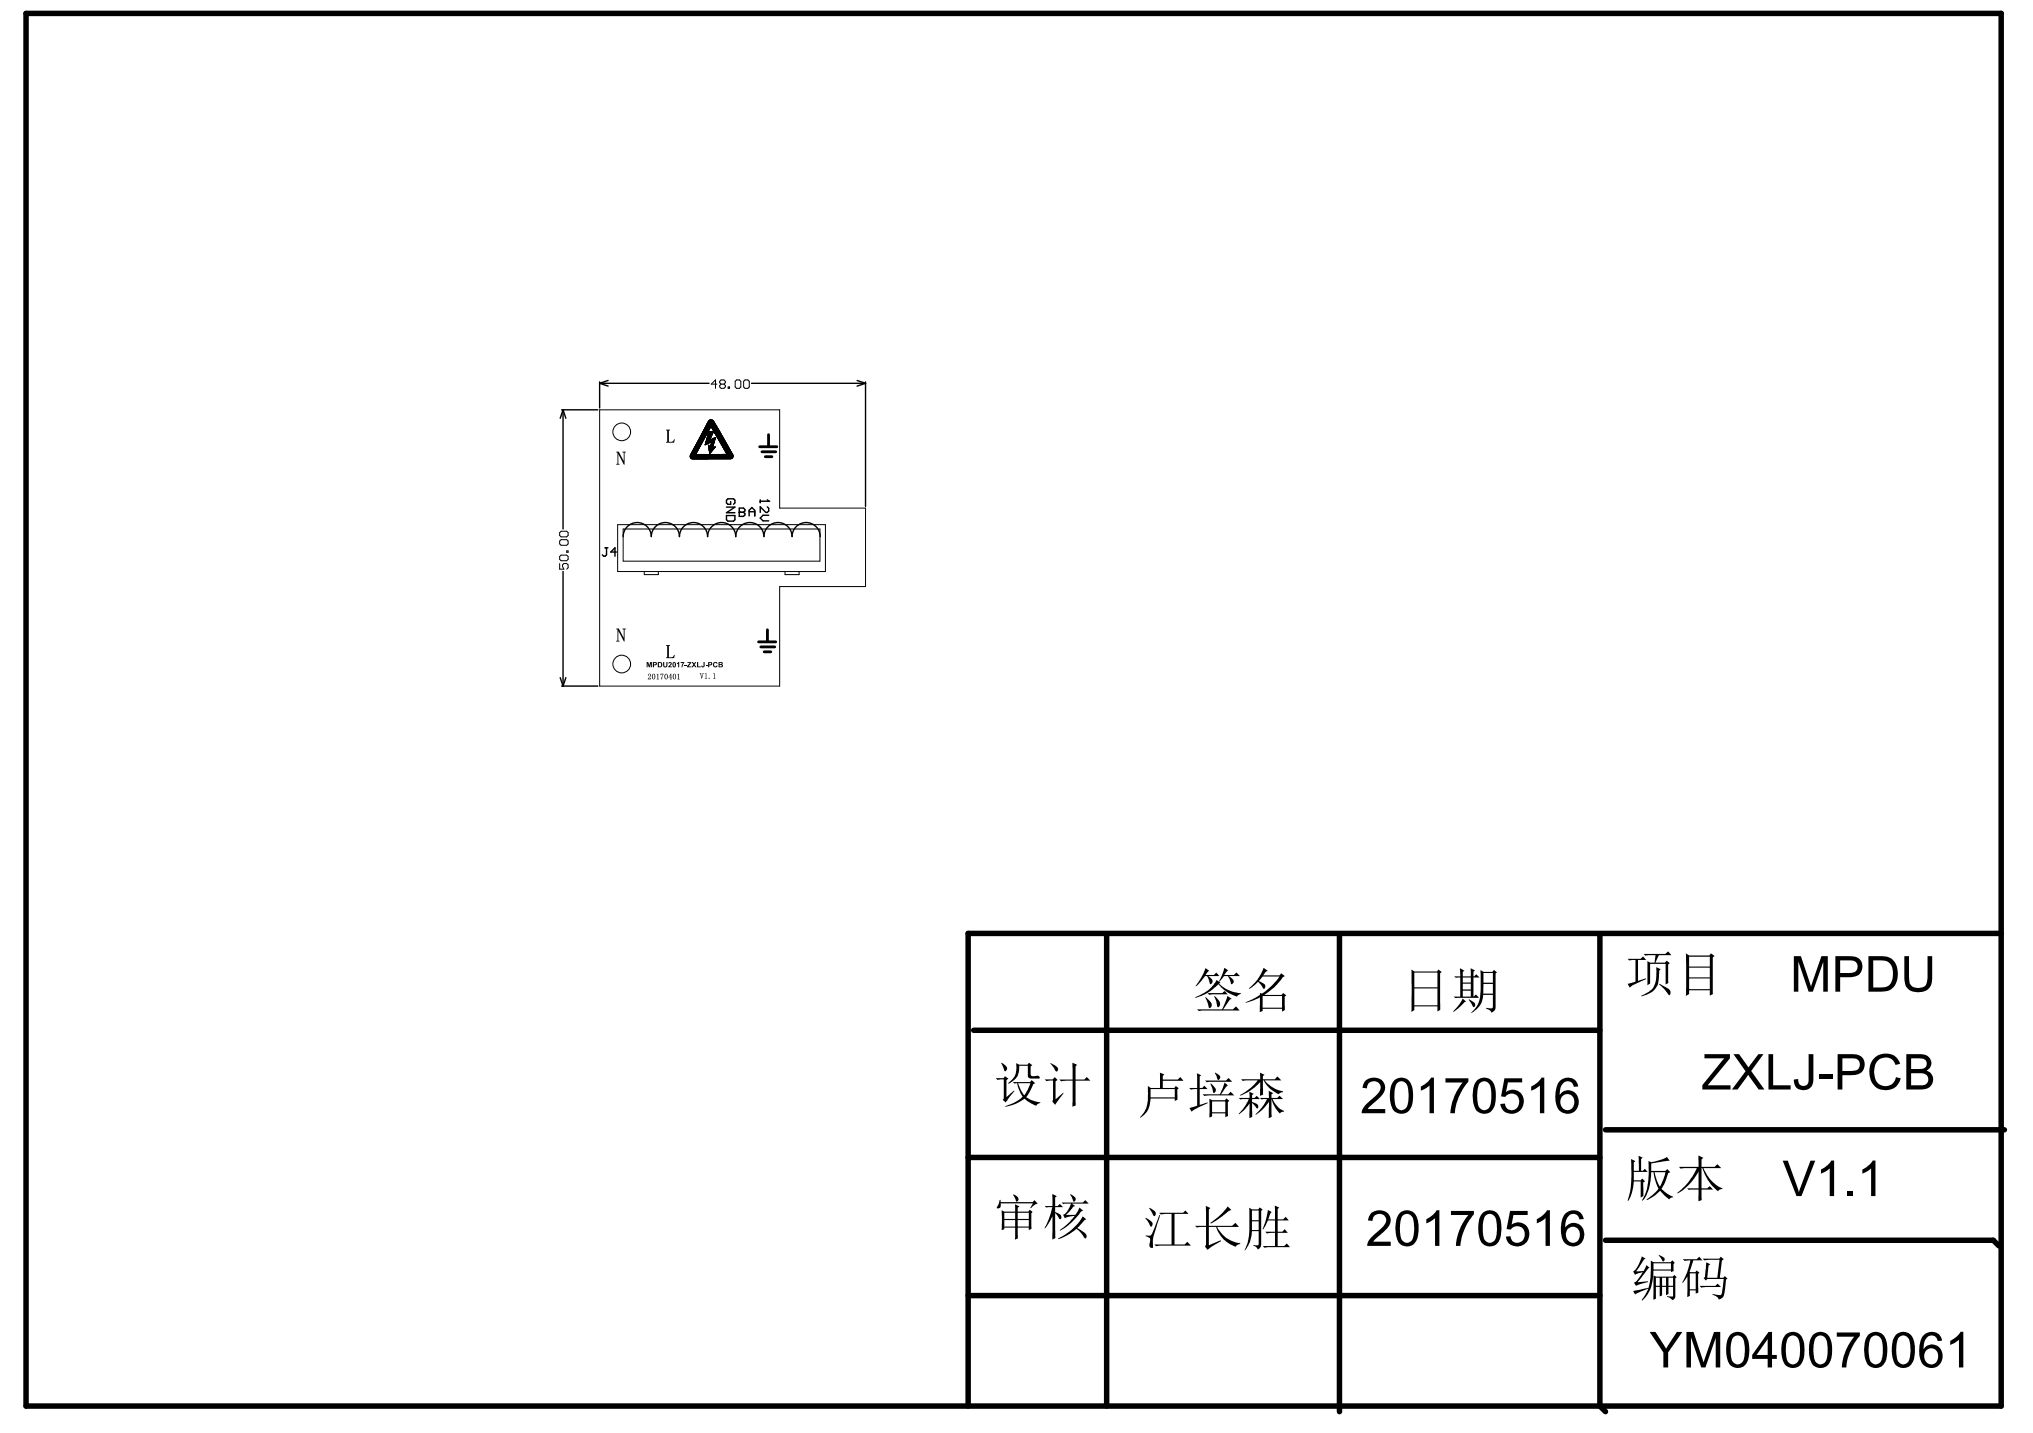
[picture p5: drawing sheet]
<svg xmlns="http://www.w3.org/2000/svg" width="287mm" height="202mm" viewBox="0 0 287 202" stroke-linecap="round" stroke-linejoin="round" font-family="sans-serif">
<g fill="none" stroke="#000" stroke-width=".14">
<path d="M84.6 57.8h25.4v13.9h12.1v11h-12.1v14.1h-25.4zM99.6 60h1.4M99.7 59.9h1.3M99.7 59.9h1.2M99.7 59.8h1.2M99.8 59.7l1.1 .1M99.8 59.7h1M99.8 59.6l1 .1M99.8 59.6h1M99.9 59.6h.9M99.9 59.5h.8M99.9 59.4h.8"/>
<path d="M100 59.4h.6M100 59.3h.6M100.1 59.3h.4M100.2 59.2h.2M101.1 54.2h-.8l.6-.6v1.2M101.7 54.2h.4M101.7 54.2l-.2-.2v-.2l.2-.2h.4l.2 .2v.2l-.2 .2M101.7 54.2l-.2 .2v.2l.2 .2h.4l.2-.2v-.2l-.2-.2M102.7 54.6h.2v.2h-.2zM103.7 53.8l.2-.2h.4l.2 .2v.8l-.2 .2h-.4l-.2-.2zM104.9 53.8l.2-.2h.4l.2 .2v.8l-.2 .2h-.4l-.2-.2zM79 75.1l.2-.2h.7l.2 .2v.4l-.2 .2h-.7l-.2-.2z"/>
<path d="M79 76.3l.2-.2h.7l.2 .2v.4l-.2 .2h-.7l-.2-.2zM79 78.5l.2-.2h.7l.2 .2v.4l-.2 .2h-.7l-.2-.2zM79 79.5v.8h.6l-.2-.4v-.2l.2-.2h.3l.2 .2v.4l-.2 .2M79.9 77.7h.2v.2h-.2zM87.1 74h29.3v6.6h-29.3zM87.9 74.6h27.8v4.6h-27.8zM97.4 64.4h6M97.4 64.3h6M97.4 64.5h6M97.4 64.2h6M97.4 64.6h6M97.4 64.6h5.9"/>
<path d="M97.4 64.1h6M97.4 64.1h.8M97.5 64.6h5.8M97.5 64h.7M97.5 64.7h5.7M97.5 63.9h.7M97.5 63.9h.8M97.6 63.9h.7M97.6 63.8h.7M97.6 64.7h5.5M97.6 63.7h.8M97.7 63.6h.7"/>
<path d="M97.8 63.4h.7M97.8 63.4h.8M97.9 63.3h.7M97.9 63.2h.7M97.9 63.2h.8M98 63.1h.7M98 63h.7M98 63h.8M98.1 63h.7M98.1 62.9h.7M98.2 62.8h.7M98.2 62.7h.7"/>
<path d="M98.2 64h-.7M98.3 62.6h.7M98.3 63.8l-.7 .1M98.3 63.8h-.7M98.4 62.4h.7M98.4 63.7h-.7M98.4 62.3h.7M98.4 63.6h-.7M98.4 62.3h.8M98.5 62.2h.7M98.5 63.5h-.7M98.5 62.1h.7"/>
<path d="M98.5 63.4l-.7 .1M98.6 62h.7M98.6 63.3h-.7M98.7 61.8h.7M98.7 63.1h-.7M98.8 61.6h.7M98.8 62.9h-.7M98.8 62.8l-.7 .1M98.9 62.8h-.8M98.9 61.5h.7M98.9 62.7h-.7M99 62.6h-.8"/>
<path d="M99 61.3h.7M99 62.6h-.7M99 61.2h.7M99 62.5h-.7M99 61.1h.8M99.1 62.4l-.8 .1M99.1 61.1h.7M99.1 61h.7M99.1 62.3h-.7M99.2 60.9h.7M99.2 60.8h.7M99.3 60.7h.7"/>
<path d="M99.3 61.9h-.7M99.4 61.9h-.7M99.4 60.5h.7M99.4 61.8h-.7M99.4 61.7h-.7M99.4 60.3h.8M99.5 62.8h.1M99.5 62.7h.1M99.5 61.7h-.7M99.5 60.3h.7M99.5 61.6l-.7 .1M99.5 62.6h.3"/>
<path d="M99.5 61.6h-.7M99.5 62.4h.7M99.5 61.5l-.7 .1M99.5 60.2h.8M99.5 60.1h1.6M99.6 61.5h-.7M99.6 60.1h1.5M99.6 62.3h1.2M99.6 62.2h1.2M99.6 60l1.5 .1M99.6 62.7h-.1M99.6 61.4h-.7"/>
<path d="M99.6 62.1h1.2M99.7 62.1h1.1M99.7 61.3h-.8M99.7 62h.5M99.7 61.9h.5M99.7 62.7h-.2M99.7 61.8h.5M99.7 61.8h.6M99.8 61.7h.5M99.8 62.6h-.3M99.8 61.6h.5M99.8 61.6h.6"/>
<path d="M99.8 61.5h.6M99.8 61.4h.6M99.9 61.4h.5M99.9 61.3h.6M99.9 60.9l-.8 .1M99.9 62.6h-.4M99.9 61.2h.6M99.9 62.8h.1M99.9 62.9l.2 .1M99.9 62.9h.2M99.9 62.8l.1 .1M99.9 60.8h-.7"/>
<path d="M100 63.1h.5M100 63h.6M100 63h.2M100 60.8h-.8M100 63.1h.9M100 62.5h-.5M100 61h.6M100 60.7h-.8M100 63.3h.7M100 63.2h.8M100 60.9h.7M100 63.4h.6"/>
<path d="M100 63.6h.5M100 60.6h-.7M100.1 62.5h-.6M100.1 60.6h-.8M100.1 63.8h.2M100.1 63.7h.2M100.1 60.5l-.8 .1M100.1 63.9h.1M100.1 60.5h-.7M100.1 64h.1M100.1 62.4l-.6 .1M100.1 62h-.4"/>
<path d="M100.1 60.4l-.7 .1M100.2 62h-.5M100.2 60.4h-.8M100.2 62h.7M100.2 63.9h-.1M100.2 61.9h-.5M100.2 62.9h.4M100.2 61.8h-.5M100.3 62.8h.3M100.3 62.4h-.7M100.3 63.8l-.2 .1M100.3 60.2h-.8"/>
<path d="M100.3 62.7h.3M100.3 62.7h.4M100.3 62.6h.4M100.3 61.6l-.5 .1M100.3 60.2h.8M100.3 62.3l-.7 .1M100.3 62h.6M100.3 63.8h-.2M100.3 60.2h.9M100.4 62.5h.3M100.4 60.3h.8M100.4 62.4h.3"/>
<path d="M100.4 61.9h.5M100.4 63.7h-.3M100.4 62.3h.4M100.4 60.4h.8M100.4 60.4h.9M100.5 63.6h-.4M100.5 61.9h.4M100.5 60.4l.8 .1M100.5 61.3h-.6M100.5 60.5h.8M100.5 60.5l.9 .1M100.5 63.5h-.5"/>
<path d="M100.6 63.5h-.6M100.6 61.1h-.7M100.6 60.6h.8M100.6 63h-.4M100.6 61l-.6 .1M100.6 60.7h.8M100.6 61h-.6M100.6 63.1h.3M100.6 61.8h.3M100.6 60.9l-.6 .1M100.6 60.7h.9M100.7 62.7h-.4"/>
<path d="M100.7 60.9h-.7M100.7 60.8h.8M100.7 63.3l-.7 .1M100.7 62.5h-.4M100.7 61.8h.2M100.7 60.9h.8M100.7 62.4l-.3 .1M100.7 60.9h.9M100.8 62.4h-.4M100.8 61.8h.1M100.8 60.9h.8M100.8 62.3h-1.2"/>
<path d="M100.8 61h.8M100.8 63.2h-.8M100.8 62.2l-1.2 .1M100.8 62.2h-1.2M100.8 63h.1M100.8 61.1h.9M100.9 61.1h.8M100.9 62h-.6M100.9 61.2h.8M100.9 63.1h-.2M100.9 61.9h-.3M100.9 61.3h.9"/>
<path d="M101 61.7h-.1M101 61.3h.8M101 61.4h.8M101 61.4h.9M101.1 61.5h.8M101.1 61.6h.8M101.1 61.6h.9M101.2 61.6h.8M101.2 61.7h.8M101.2 61.8h.8M101.3 61.8h.8M101.3 61.8h.7"/>
<path d="M101.3 61.9h.8M101.4 62h.8M101.4 62h.7M101.4 62.1h.8M101.5 62.2h.8M101.5 62.2l.8 .1M101.5 62.3h.8M101.6 62.3h.8M101.6 62.4h.8M101.7 62.5h.7M101.7 62.5h.8M101.7 62.6h.8"/>
<path d="M101.8 62.7h.7M101.8 62.7h.8M101.8 62.8h.8M101.9 62.8l.8 .1M101.9 62.9h.8M101.9 63h.8M101.9 64.1h1.4M102 63h.8M102 63.1h.8M102 63.2h.8M102 63.2h.9M102.1 63.2h.8"/>
<path d="M102.1 63.3h.8M102.1 63.4h.9M102.2 63.4h.8M102.2 63.5h.8M102.2 63.6h.8M102.3 63.6h.8M102.3 63.7h.8M102.4 63.8h.8M102.4 63.7h.7M102.4 63.8l.8 .1M102.4 63.9h.8M102.5 63.9h.8"/>
<path d="M102.5 64h.8M103.4 64.5h-6M90.9 80.6v.5h2v-.5M110.7 80.6v.5h2v-.5"/>
<circle cx="87.7" cy="60.9" r="1.25"/>
<circle cx="87.7" cy="93.7" r="1.25"/>
</g>
<g fill="none" stroke="#000" stroke-width=".2">
<path d="M79.2 57.8h5.1M79.4 57.8l.4 1.2M79.4 57.8l-.4 1.2M79.4 57.8v16.8M84.6 53.9v3.7M84.6 54.1l1.2 .4M84.6 54.1h15.4M85.8 53.7l-1.2 .4M106 54.1h16.1M120.9 53.7l1.2 .4M122.1 53.9v17.5M122.1 54.1l-1.2 .4"/>
<path d="M85.4 77.3h.4M85.6 77.3v1l-.2 .2h-.2l-.2-.2M87 77.9h-.8l.6-.6v1.2M87.9 75.7a1.99 1.99 0 0 1 2-2 1.99 1.99 0 0 1 2 2 1.99 1.99 0 0 1 2-2 1.99 1.99 0 0 1 2 2 1.99 1.99 0 0 1 1.9-2 1.99 1.99 0 0 1 2 2 1.99 1.99 0 0 1 2-2 1.99 1.99 0 0 1 2 2 1.99 1.99 0 0 1 2-2 1.99 1.99 0 0 1 2 2 1.99 1.99 0 0 1 2-2 1.99 1.99 0 0 1 1.9 2 1.99 1.99 0 0 1 2-2 1.99 1.99 0 0 1 2 2M102.5 72.7h1.2v.6l-.2 .2h-.8l-.2-.2zM102.5 71.5h1.2l-1.2 .8h1.2M103.1 70.8v.3h-.4l-.2-.2v-.3l.2-.2h.8l.2 .2v.3l-.2 .2M104.3 72.3h.1M104.3 71.7h.6l.2 .2v.2l-.2 .2 .2 .1v.2l-.2 .2h-.6zM104.3 72.3h.6M105.7 72.8v-.8l.4-.4 .4 .4v.8M105.7 72.2h.8"/>
<path d="M107.3 70.5v.4M107.3 70.7h1.1M108.2 71.5l.2 .2v.4l-.2 .2h-.2l-.7-.8v.8M108.2 70.5l.2 .2M108.4 70.7h.1M108.4 72.7h-.8l-.3 .4 .3 .4h.8M79 95.6l.4 1.2M79.2 96.8h5.1M79.4 80.6v16.2M79.8 95.6l-.4 1.2"/>
</g>
<path d="M107.2 63h2.4M107.5 63.7h1.9M108 64.4h.9M108.4 61.3v1.6M107 90.5h2.4M107.3 91.3h2M107.8 91.9h.9M108.3 88.8v1.6" fill="none" stroke="#000" stroke-width=".4"/>
<g fill="#000">
<path d="M86.9 63.7h.4l.7 1.3v-1.1l-.2-.1v-.1h.5v.1l-.2 .1v1.7l-.1-.1-.8-1.5v1.4h.2v.2h-.5v-.2h.2v-1.5l-.2-.1zM94 60.6h.5v.1h-.1v1.6h.4l.3-.4 .1 .1-.1 .4h-1.1v-.1h.1v-1.6h-.1zM86.9 88.7h.4l.7 1.3v-1.2h-.2v-.1h.5v.1h-.2v1.7h-.1l-.8-1.5v1.4h.2v.1h-.5v-.1l.2-.1v-1.5h-.2zM91.2 93.4h.3l.1 .5 .1-.5h.3v.7h-.2v-.5l-.1 .5h-.2l-.1-.5v.5h-.2zM91.5 95.1h.3v.1v.2l-.3 .3h.3l.1-.1-.1 .2h-.4l.3-.6a.12 .12 0 0 0-.1-.1 .12 .12 0 0 0-.1 .2h-.1zM92.6 95.1l.3-.1v.8h.1h-.4h.2v-.6zM93.6 93.4h.1v.5l.2 .1 .1-.1v-.5h.2l-.1 .7h-.4h-.1zM93.2 95h.4l-.2 .8h-.1v-.1l.2-.6h-.2l-.1 .2zM94 91h.5v.1h-.1v1.6h.5l.2-.3h.1l-.1 .4h-1.1v-.1h.1v-1.6h-.1zM94.3 93.4h.3l.1 .1 .1 .2-.3 .3h.3v.1h-.5l.3-.4a.11 .11 0 0 0 0-.2 .11 .11 0 0 0-.2 .1h-.1zM95.6 95.1l.2-.1v.8h.1h-.3l.1-.1v-.5zM95.5 93.6l.3-.2v.7h-.1v-.5l-.2 .1z"/>
<path d="M96 93.4h.5l-.2 .7h-.2l.3-.6h-.4zM96.6 93.8h.3v.1h-.3zM97 93.4h.5l-.4 .6h.4v.1h-.6v-.1l.4-.5h-.3zM97.6 93.4h.2l.1 .2 .2-.2h.1l-.2 .4 .3 .3h-.2l-.2-.2-.2 .2h-.1l.2-.3zM98.3 93.4h.2v.6h.4v.1h-.6zM98.7 95h.3v.5l.2-.4-.1-.1h.2l-.3 .8zM99.2 93.4h.2v.5l-.1 .2h-.2l-.2-.2 .3 .1zM99.5 93.8h.3v.1h-.3zM99.4 95h.2v.7l.2 .1h-.4l.2-.1v-.6zM100.6 95h.2v.7l.2 .1h-.4l.1-.1v-.6zM100.7 93.5l.2-.1 .3 .1v.1h-.1l-.2-.1-.2 .2 .2 .3h.1l.1-.2 .1 .1-.1 .2h-.2l-.2-.1-.1-.2zM253.1 134.9h1l1.4 4.3 1.5-4.3h.9v5h-.7v-4.2l-1.4 4.2h-.6l-1.5-4.3v4.3h-.6z"/>
<path d="M268.7 134.9h.6v2.9a1.29 1.29 0 0 0 .8 1.5 1.34 1.34 0 0 0 1.7-.5l.1-.9v-3h.7v2.9a1.78 1.78 0 0 1-1.7 2.1l-.3 .1a1.76 1.76 0 0 1-1.9-2.1zM192.6 152.5a1.81 1.81 0 0 1 2.4 0 1.64 1.64 0 0 1-.4 2.4l-1.6 1.5h2.4v.6h-3.3a2.14 2.14 0 0 1 1.1-1.7l.4-.3a2.16 2.16 0 0 0 1.1-1.8 .98 .98 0 0 0-1.1-.7 .98 .98 0 0 0-.8 1h-.6l.2-.6zM200.4 153.3h.1a3.3 3.3 0 0 0 1.4-1.3h.4v5h-.6v-3.9l-1.3 .8zM203.9 152.1h3.3v.5l-.8 1-.7 1.3-.3 1.1-.1 1h-.7l.1-.7a6.4 6.4 0 0 1 .8-2.3l.9-1.3h-2.5zM212.2 152.1h2.5v.6h-2l-.2 1.3a1.61 1.61 0 0 1 2 .1 1.61 1.61 0 0 1 .3 2 1.65 1.65 0 0 1-1.7 1 1.65 1.65 0 0 1-1.4-1.4h.6a1.03 1.03 0 0 0 1.2 .9 1.03 1.03 0 0 0 .8-1.2 1.09 1.09 0 0 0-.7-1.1 1.09 1.09 0 0 0-1.3 .4h-.5zM216 153.3a3.3 3.3 0 0 0 1.5-1.3h.4v5h-.7v-3.9l-.6 .5-.6 .3zM240.5 148.7h3.6v.6l-3.2 3.8h3.2v.6h-3.9v-.6l3.1-3.8h-2.8zM244.6 148.7h.7l1.4 1.9 1.4-1.9h.7l-1.7 2.4 1.8 2.6h-.8l-1.5-2.1-1.5 2.1h-.8l2-2.6zM249.5 148.7h.7v4.4h2.4v.6h-3.1zM255.2 148.7h.6v3.4a1.4 1.4 0 0 1-1.1 1.7 1.4 1.4 0 0 1-1.6-1.3v-.2l.6-.1a.78 .78 0 0 0 .7 1 .78 .78 0 0 0 .8-1.1zM256.6 151.6h1.9v.6h-1.9zM264.3 149.3a2.19 2.19 0 0 1 3.8 .8l-.7 .1a1.53 1.53 0 0 0-1.7-1 1.53 1.53 0 0 0-1.3 1.6v.4a1.72 1.72 0 0 0 1.6 2h.2a1.46 1.46 0 0 0 1.3-1.3l.6 .2a2.22 2.22 0 0 1-1.9 1.7 2.22 2.22 0 0 1-2.2-1.3l-.1-.2a3.2 3.2 0 0 1 .4-3z"/>
<path d="M193.5 171.1l.1-.1a1.83 1.83 0 0 1 2.2 .2 1.67 1.67 0 0 1-.5 2.5l-1.6 1.5h2.5v.5h-3.3a1.97 1.97 0 0 1 .9-1.5l.5-.4a2.46 2.46 0 0 0 1.3-1.8 .98 .98 0 0 0-1.1-.8 .98 .98 0 0 0-.9 1h-.6l.1-.6zM201.2 172l.1-.1a2.9 2.9 0 0 0 1.4-1.2h.4v5h-.6v-3.9l-.7 .5-.6 .3zM204.7 170.8h3.2v.5l-.7 .9-.7 1.4-.3 .9-.2 1.2h-.6l.1-.9 .3-1.1a7.4 7.4 0 0 1 1.3-2.3h-2.4zM213 170.8h2.5v.6h-2l-.2 1.3a1.61 1.61 0 0 1 2.1 .2 1.61 1.61 0 0 1 .1 2.1 1.65 1.65 0 0 1-1.7 .8 1.65 1.65 0 0 1-1.4-1.4h.7a1.03 1.03 0 0 0 1.2 .9 1.03 1.03 0 0 0 .8-1.3 1.07 1.07 0 0 0-.8-1 1.07 1.07 0 0 0-1.2 .5l-.6-.1zM216.8 172a3.3 3.3 0 0 0 1.5-1.3h.4v5h-.7v-3.9l-1.2 .8zM236.9 164.6h2.7v-1.6l.7 .3-.3 .3v1h1.9l.4-.4 .5 .6h-2.5a5.4 5.4 0 0 0 2.7 2.8v.1l-.4 .1-.2 .2a6.6 6.6 0 0 1-2.2-3.2h-.2v2.8h.9l.3-.3 .5 .5h-1.7l.1 1.5-.5 .2v-1.7h-1.4l-.2-.2h1.6v-2.3a8.2 8.2 0 0 1-3 3.1v-.1a9 9 0 0 0 2.8-3.5l-2.3 .1zM251.5 163.7h.7l1.6 4.5 1.6-4.5h.7l-2 5h-.7zM256.9 165l.1-.1a2.93 2.93 0 0 0 1.4-1.2h.3v5h-.6v-3.9l-.5 .5-.7 .3zM260.7 168h.7v.7h-.7zM262.7 165l.1-.1a2.93 2.93 0 0 0 1.4-1.2h.4v5h-.6v-3.9l-.6 .5-.7 .3zM232.7 187.9h.8l1.5 2.4 1.6-2.4h.7l-2 2.9v2.1h-.6v-2.1zM237.9 187.9h1l1.4 4.3 1.5-4.3h.9v5h-.7v-4.2l-1.4 4.2h-.6l-1.4-4.3v4.3h-.7z"/>
<path d="M259.1 188h3.3v.4l-.8 1.1-.6 1.2-.4 1.1-.1 1.1h-.7l.1-.7a6.4 6.4 0 0 1 .8-2.3l.9-1.3h-2.5zM275.1 189.1h.1a3.3 3.3 0 0 0 1.4-1.2h.4v5h-.6v-3.9l-1.3 .7z"/>
<path d="M92.1 93.4h.4l.2 .2-.1 .2h-.3v.3h-.2zM92.3 93.5v.2h.2v-.2z"/>
<path d="M92.1 95.1v.5l.1 .2 .1-.1v-.4a.13 .13 0 0 0 0-.2 .13 .13 0 0 0-.2 0zM92 95.1l.2-.1 .2 .1 .1 .4-.2 .3h-.2l-.1-.1z"/>
<path d="M92.8 93.4h.4l.2 .1v.4l-.1 .2h-.5zM93 93.5v.5h.2l.1-.1v-.3z"/>
<path d="M93.9 95.2v.6l.2-.1v-.3a.15 .15 0 0 0 0-.3 .15 .15 0 0 0-.2 .1zM93.8 95.1l.2-.1 .2 .2v.4l-.2 .2-.2-.1z"/>
<path d="M94.6 95h.1v.6h.1h-.1v.2h.1h-.3h.1v-.2h-.3zM94.6 95.2l-.2 .4h.2z"/>
<path d="M94.9 93.5l.2-.1 .2 .1 .1 .4-.2 .2-.3-.1zM95.1 93.5l-.1 .4 .1 .1 .1-.4z"/>
<path d="M95.1 95.2l-.1 .4a.15 .15 0 0 0 .2 .1 .15 .15 0 0 0 .1-.2v-.1a.16 .16 0 0 0 0-.2 .16 .16 0 0 0-.2 0zM95 95.1l.2-.1 .1 .2 .1 .4-.2 .2-.3-.1z"/>
<path d="M99.9 93.4h.4l.2 .1-.1 .3h-.3v.3h-.2zM100.1 93.5v.2h.2v-.2z"/>
<path d="M101.4 93.4h.5v.7h-.5zM101.5 93.5v.2l.3-.1v-.1zM101.5 93.8v.2l.4-.1-.1-.1z"/>
<path d="M170.1 136.6l.5 .3-.5 .6h1.2l.3-.3 .4 .5h-1.6a.74 .74 0 0 1 .6 1l-.2 .1a.6 .6 0 0 1-.3-.6l-.2-.5a.67 .67 0 0 0-.7 .5l-.6 .7-.3 .2 .8-1.2zM172.7 136.5l.6 .4-.6 .6h1.4l.3-.3 .5 .5h-1.5a.83 .83 0 0 1 .6 1l-.2 .1h-.1l-.5-1.1h-.5l-.7 .8v-.1l.4-.8zM168.6 140.7l1.3-.6 .6-.5 .7-.6 .4-.8 .6 .4-.2 .1 .2 .3a4.8 4.8 0 0 0 2.8 1.1v.1l-.5 .4-1.1-.5a4.7 4.7 0 0 1-1.5-1.3l-.3 .3a6.8 6.8 0 0 1-3 1.7zM170 140.7h.1a1.52 1.52 0 0 1 .8 1.1 .24 .24 0 0 1-.2 .4 .24 .24 0 0 1-.2-.3zM171.3 140.6l.1-.1a1.35 1.35 0 0 1 .7 1.3l-.2 .3-.1-.1-.2-.7zM168.9 142.4h3.5l.8-1.9 .6 .4-.3 .1-.9 1.4h1.3l.5-.4 .5 .5h-5.3l-.5 .1zM170.4 140.1h2l.4-.3 .4 .5h-2.6z"/>
<path d="M178.3 136.5l.6 .5-.3 .1-.4 .5h2.3l.2-.3 .6 .4-.3 .1-1.3 1.6-1.3 .9h2.4l.2-.2 .5 .3-.3 .2 .1 1.9-.4 .2v-.4h-2.8v.3l-.4 .2v-2.1l-2 .8v-.1l1-.5 1-.6v-.2l.3 .1 .4-.3 1.1-.9 1-1.3h-2.4a7.4 7.4 0 0 1-1.8 1.8l-.1-.1 1.3-1.3zM177.5 138.5l.1-.1 .6 .3a.4 .4 0 0 1 .3 .4 .4 .4 0 0 1-.3 .4zM178.1 140.5v1.6h2.8v-1.6z"/>
<path d="M199.5 137.2v2.1h3.3v-2.1zM199.5 139.4v2.4h3.3v-2.4zM199.1 136.8l.4 .2h3.2l.2-.2 .5 .3-.2 .2v5.2l-.4 .2v-.7h-3.3v.5l-.4 .2z"/>
<path d="M206.4 137.9v.7h1.1v-.7zM206.4 138.8v.8h1.1v-.8zM206.4 139.7v.9h1.1v-.9zM206 136.6l.6 .3-.2 .2v.6h1.1v-1.1l.6 .3-.2 .2v.6l.4-.3 .4 .5h-.8v2.7l.3-.3 .5 .5h-3.4l-.2-.2h.9v-2.7h-.6l-.2-.2h.8zM206.3 140.9l.5 .4-.2 .1-1.5 1.3-.1-.1 .9-.9zM207.2 141h.1a1.06 1.06 0 0 1 .8 .8 .21 .21 0 0 1-.2 .3 .21 .21 0 0 1-.2-.3zM209.3 137.3v1.3h1.3v-1.3zM209.3 138.8l-.1 1.4h1.4v-1.4zM208.9 136.8l.4 .3h1.3l.2-.3 .4 .4-.2 .1v4.9l-.4 .5a.24 .24 0 0 1-.2 .1 .24 .24 0 0 1-.2-.3l-.6-.2 .1-.1a.83 .83 0 0 0 .9-.1v-1.8h-1.4a2.78 2.78 0 0 1-.5 1.7l-.8 .7-.3 .2v-.1a3.8 3.8 0 0 0 1.3-3.4z"/>
<path d="M229.6 135.3h1.8l.4-.4 .4 .5h-1.1v3l1.1-.4v.1l-1.9 .9-.4 .3-.3-.5 1.1-.3v-3.1l-.8 .1zM231.9 134.6h3l.4-.4 .5 .5h-1.8l-.5 1.1h1.4l.2-.3 .5 .4-.3 .1 .1 2.7-.4 .2v-2.9h-2.2v2.7l-.4 .3v-3.4l.4 .2h.6l.1-1.1-1.4 .1zM233.6 136.4l.7 .3-.2 .2-.1 .8a2.45 2.45 0 0 1-.9 2.2l-.9 .4-.6 .3-.1-.1 1-.5a2.21 2.21 0 0 0 1.1-1.9zM234.1 138.8l.8 .4a.81 .81 0 0 1 .7 1 .17 .17 0 0 1-.2 .2 .17 .17 0 0 1-.1-.2l-.6-.8-.7-.6z"/>
<path d="M238.3 138v1.5h2.9v-1.5zM237.8 134.5l.5 .3h2.9l.2-.3 .5 .4-.3 .2 .1 5.1-.5 .2v-.7h-2.9v.5l-.5 .3zM238.3 135v1.3h2.9v-1.3zM238.3 136.5v1.4h2.9v-1.4z"/>
<path d="M258.9 134.9h2.1a1.5 1.5 0 0 1 1.7 1.4 1.5 1.5 0 0 1-1.6 1.5h-1.5v2.1h-.7zM259.6 135.5v1.8h1.3a.91 .91 0 0 0 1.1-.7 .91 .91 0 0 0-.6-1.1z"/>
<path d="M263.6 134.9h1.8a2.11 2.11 0 0 1 2.3 2.2v.4a2.17 2.17 0 0 1-2.3 2.4h-1.8zM264.3 135.5v3.8h1a1.51 1.51 0 0 0 1.7-1.7v-.3a1.57 1.57 0 0 0-1.7-1.8z"/>
<path d="M141.2 150a.41 .41 0 0 1 .5 .2 .44 .44 0 0 1 .4 .5 .44 .44 0 0 1-.4 .4zM140.5 152.1h1.1l.2-.3 .5 .4-.3 .2v2.4l1-1 .1 .1-1.2 1.6-.4-.3 .1-.3v-2.6h-.9zM143.6 152.8l.4 .9 .5 .8 .5-.9 .4-.8zM142.9 152.6h2.4l.2-.2 .5 .4-.2 .1-.5 1-.5 .9a3.7 3.7 0 0 0 2 .7l-.6 .4a3.4 3.4 0 0 1-1.7-.9 5.8 5.8 0 0 1-2.7 1.1v-.1a6.5 6.5 0 0 0 2.5-1.3l-.5-1-.3-.9-.4 .1zM143.4 150l.4 .2h1.2l.2-.3 .4 .4-.2 .1v1.3l.2 .1 .7-.1a.27 .27 0 0 1 .3 .1 .27 .27 0 0 1 0 .3h-1.3a.37 .37 0 0 1-.3-.4v-1.4l-1.2 .1a2.32 2.32 0 0 1-1.5 2.5l-.1-.1a2.34 2.34 0 0 0 1.2-2.1z"/>
<path d="M148.2 150h.1a1.31 1.31 0 0 1 1 .9 .24 .24 0 0 1-.3 .3 .24 .24 0 0 1-.2-.3zM147.4 152.3h1.1l.3-.4 .4 .4-.3 .2v2.6l1.1-1v.1l-1.1 1.6-.4-.4 .1-.3v-2.7l-1 .1zM151.3 149.9l.7 .3-.3 .2v1.9h1.3l.3-.4 .5 .5h-2.1l.1 3.5-.5 .2v-3.7h-1.4h.4l-.6 .1-.2-.2h1.8z"/>
<path d="M162.3 153.6v1.2h3.4v-1.2zM163.6 151.3l.7 .3-.3 .2v.5h2.2l.3-.4 .5 .6h-3v1h1.7l.2-.3 .4 .3-.2 .2v1.4l-.4 .2v-.3h-3.4a3.3 3.3 0 0 1-.5 1.8l-.4 .5-.5 .4-.1-.1 .2-.2a4.3 4.3 0 0 0 .9-3.4v-.8l.4 .3h1.3z"/>
<path d="M171.4 151.4v-.1a.76 .76 0 0 1 .7 .8 .23 .23 0 0 1-.3 .2 .23 .23 0 0 1-.1-.3zM170 152.4h3l.3-.3 .5 .5h-3.2l-.3 .1zM170.8 152.9v-.1l.4 .4a.54 .54 0 0 1 .1 1zM169.7 154.4h2.4l.6-1.7 .5 .4-.3 .3-.7 1h1.1l.3-.4 .5 .5-4.2 .1zM170.6 155l.4 .2h1.8l.2-.3 .4 .4-.2 .2v1.9l-.3 .2v-.5h-1.9v.4l-.4 .1zM171 155.4v1.5h1.9v-1.5zM168.9 151.4l.6 .3-.3 .1v1.7h.4l.3-.3 .5 .4h-1.2v2.3l1.1-.4 .1 .1-1.8 .9-.5 .3-.3-.5 1.1-.3v-2.4l-.9 .1-.2-.2h1.1z"/>
<path d="M175.1 152.2h2.7l-.1-.9 .7 .3-.2 .2v.4h1.6l.4-.4 .6 .6h-2.4a4.7 4.7 0 0 0 2.6 1.5v.2l-.6 .2a3.5 3.5 0 0 1-2.1-1.9h-.1v2l-.5 .2 .1-2a6.8 6.8 0 0 1-2.8 2v-.1a7.7 7.7 0 0 0 2.4-2.1l-2.1 .1zM174.8 154.9h1.5v-.9l.6 .3-.3 .2v.4h.4l.3-.3 .4 .4h-1.1l.1 .5a.84 .84 0 0 1 .8 .6v.2l-.2 .1-.7-.8 .1 2-.4 .1v-2.1l-.9 1.1-.6 .5-.1-.1a6.6 6.6 0 0 0 1.5-2.1l-1.2 .1zM177.7 154.9h1.3v-1l.6 .3-.2 .2v.5h.8l.3-.3 .5 .4h-1.5a3 3 0 0 0 1.6 1.7v.1l-.3 .1-.2 .1a3.3 3.3 0 0 1-1.2-2v2.6l-.4 .1v-2.3a6.1 6.1 0 0 1-1.8 1.9l-.1-.1 1.2-1.3 .4-.9-.7 .1z"/>
<path d="M196.7 152.4a1.56 1.56 0 0 1 1.6-.3 1.56 1.56 0 0 1 1 1.4l.1 1.2a2.26 2.26 0 0 1-1.2 2.3 1.51 1.51 0 0 1-2-1.3 4 4 0 0 1 .5-3.3zM197.1 152.8a4.6 4.6 0 0 0-.1 3.4 .89 .89 0 0 0 1 .3 .89 .89 0 0 0 .6-.9 4.5 4.5 0 0 0-.2-2.7 .84 .84 0 0 0-1.3-.1z"/>
<path d="M208.3 152.4a1.57 1.57 0 0 1 1.8-.2 1.57 1.57 0 0 1 .9 1.5v1a2.37 2.37 0 0 1-.9 2.3 1.53 1.53 0 0 1-2.2-1.3 4.2 4.2 0 0 1 .4-3.3zM208.7 152.8a4.7 4.7 0 0 0 0 3.4 .93 .93 0 0 0 1.1 .3 .93 .93 0 0 0 .5-1l.1-.1a3.3 3.3 0 0 0-.5-2.7 .82 .82 0 0 0-1.2 .1z"/>
<path d="M220 152.6a1.54 1.54 0 0 1 1.5-.5 1.54 1.54 0 0 1 1.1 1.2h-.6a.92 .92 0 0 0-.9-.8 .92 .92 0 0 0-.9 .8l-.2 1.2a1.52 1.52 0 0 1 2-.5 1.52 1.52 0 0 1 .6 2 1.61 1.61 0 0 1-1.7 1.1 1.61 1.61 0 0 1-1.4-1.6l-.1-.3a4.3 4.3 0 0 1 .6-2.6zM220.4 154.7a1.12 1.12 0 0 0-.1 1.4 1.12 1.12 0 0 0 1.3 .4 1.19 1.19 0 0 0 .5-1.3 1.19 1.19 0 0 0-1-.9l-.5 .2z"/>
<path d="M259.2 148.7h2a1.52 1.52 0 0 1 1.9 1.5 1.45 1.45 0 0 1-1.7 1.5h-1.5v2h-.7zM259.9 149.3v1.8h1.3a.93 .93 0 0 0 1.1-.6 .93 .93 0 0 0-.4-1.1z"/>
<path d="M268.9 148.7h1.9a1.32 1.32 0 0 1 1.4 .5 1.32 1.32 0 0 1 .1 1.4l-.5 .4a1.36 1.36 0 0 1 .9 1.6 1.36 1.36 0 0 1-1.5 1.1h-2.3zM269.6 149.3v1.5h1.1a.85 .85 0 0 0 1.1-1 .87 .87 0 0 0-1.1-.5zM269.6 151.4v1.7h1.6a.87 .87 0 0 0 .8-1 .87 .87 0 0 0-1.1-.7z"/>
<path d="M141.7 171.1v.8h1.5v-.8zM143.6 171.1v.8h1.5v-.8zM141.7 172.1v.9h1.5v-.9zM143.6 172.1v.9h1.5v-.9zM141.3 170.7l.4 .2h1.5v-1l.6 .3-.2 .2v.5h1.5l.2-.3 .4 .4-.2 .1v2.2l-.4 .2v-.3h-1.5v1.5l-.4 .2v-1.7h-1.5v.2l-.4 .1zM142.9 168.5a.63 .63 0 0 1 .7 .9l-.2 .1zM141 169.3h.2v.3h4.5l.2-.3 .5 .5-.4 .1-.6 .5 .3-.7h-4.5a.44 .44 0 0 1 0 .6 .44 .44 0 0 1-.5 .1z"/>
<path d="M151 168.5h.1a.72 .72 0 0 1 .6 .9l-.3 .1zM149.8 169.6h3l.3-.3 .5 .5h-2.4l.5 .3-.3 .1-1 1.2h1.3l.6-1.1 .5 .5-.3 .1a9.1 9.1 0 0 1-2.9 2.7l-.1-.1a8.4 8.4 0 0 0 2.1-2l-1 .2-.4 .2-.2-.5 .3-.2 .3-.4 .5-1h-1.1zM149.3 174.7a7.8 7.8 0 0 0 3.4-3.1l.6 .4-.3 .1-1 1.1 .1 .1a2.11 2.11 0 0 1 1.2 1.1l-.1 .2a.37 .37 0 0 1-.4-.3l-.6-.7a.35 .35 0 0 0-.3-.2 .35 .35 0 0 0-.3 .2l-1.8 1-.5 .2zM148.5 168.4l.6 .3-.2 .2v1.2h.3l.3-.3 .5 .5h-1.1v.7a.81 .81 0 0 1 .8 .9l-.1 .1-.1-.1-.6-.8v3.5l-.4 .3v-3.4l-.7 1.2-.4 .6v-.1a10.9 10.9 0 0 0 1.1-2.9h-.9l-.2-.2h1.1z"/>
<path d="M163.5 171.1h3.4l.3-.3 .5 .4h-2v4.4h1.4l.4-.4 .5 .5h-4.4l-.5 .1-.2-.2h2.4v-4.4l-1.5 .1zM163.6 171.4h.1l-1 3v1.2a.25 .25 0 0 1-.2 .4 .55 .55 0 0 1-.3-.8v-.6l-.6-.2v-.1a.73 .73 0 0 0 1.1-.7zM161.6 171.8l.7 .4a.46 .46 0 0 1 .3 .4 .46 .46 0 0 1-.2 .4l-.8-1.1zM162.2 170.4a1.18 1.18 0 0 1 .9 .9 .22 .22 0 0 1-.3 .2 .22 .22 0 0 1-.2-.2l-.5-.8z"/>
<path d="M170.1 170.1l.7 .3-.3 .2v2.3h3.3l.5-.4 .5 .6h-3.1a4.2 4.2 0 0 0 3.3 2.3v.1l-.5 .1a.33 .33 0 0 1-.3 .3 .33 .33 0 0 1-.3-.2 4.1 4.1 0 0 1-2.3-2.6h-1.1v2.6l1.7-.7 .1 .1-1.9 1.2-.4-.4 .1-.4v-2.4l-1.2 .1-.3-.3h1.5zM170.8 172.5l.4-.3a8.7 8.7 0 0 0 2-2l.5 .5-.4 .1-1.9 1.5-.6 .3z"/>
<path d="M178.9 170.7l.5 .3-.2 .2-.3 .8h1v-1.9l.6 .2-.2 .2v1.5h.7l.4-.4 .4 .6h-1.5v1.5h.6l.3-.3 .5 .5h-1.4v1.9h.9l.3-.4 .5 .5-3.6 .1-.3-.2h1.8v-1.9l-1.2 .1-.2-.3h1.4v-1.5h-1l-.4 .8-.3 .4h-.1l.5-1.5zM176.6 170.8v1.3h1v-1.3zM176.6 172.3v1.2h1v-1.2zM176.2 170.4l.4 .2h.9l.2-.3 .4 .3-.2 .2v5l-.5 .4-.2-.3-.4-.2v-.1a.52 .52 0 0 0 .8-.1v-1.8h-1v.2a3.6 3.6 0 0 1-1 2.4l.4-1 .2-1z"/>
<path d="M197.4 171.1a1.57 1.57 0 0 1 1.8-.2 1.57 1.57 0 0 1 .9 1.5v1a2.23 2.23 0 0 1-1.1 2.3 1.54 1.54 0 0 1-2-1.5 4.1 4.1 0 0 1 .4-3.1zM197.8 171.5a4.7 4.7 0 0 0 0 3.4 .93 .93 0 0 0 1.1 .3 .93 .93 0 0 0 .5-1l.1-.1a3.8 3.8 0 0 0-.4-2.6 .82 .82 0 0 0-1.3 0z"/>
<path d="M209.1 171.1a1.56 1.56 0 0 1 1.7-.2 1.56 1.56 0 0 1 .9 1.4l.1 1.1a2.7 2.7 0 0 1-.8 2.2 1.56 1.56 0 0 1-2.4-1.4 4 4 0 0 1 .5-3.1zM209.6 171.5a3.7 3.7 0 0 0-.4 2.4 1.17 1.17 0 0 0 1 1.4 1.18 1.18 0 0 0 .9-1.4 3.7 3.7 0 0 0-.3-2.4 .82 .82 0 0 0-1.2 0z"/>
<path d="M220.9 171.2a1.53 1.53 0 0 1 2.5 .8h-.6a.94 .94 0 0 0-.9-.8 .94 .94 0 0 0-.9 .9l-.2 1.1a1.5 1.5 0 0 1 1.9-.5 1.5 1.5 0 0 1 .8 1.8 1.6 1.6 0 0 1-1.8 1.3 1.6 1.6 0 0 1-1.4-1.6 4.1 4.1 0 0 1 .6-3zM221.2 173.4a1.12 1.12 0 0 0-.2 1.4 1.12 1.12 0 0 0 1.4 .4 1.18 1.18 0 0 0 .5-1.3 1.18 1.18 0 0 0-1-.9z"/>
<path d="M230.1 163.5l.6 .3-.2 .2v1.2h.7v-2.2l.5 .3-.2 .2v1.7h.3l.2-.3 .5 .4h-2v1.2h.9l.3-.3 .4 .4-.3 .2 .1 1.9-.4 .2v-2.2h-1a6.2 6.2 0 0 1-.8 2.7l-.1-.1 .4-1.2 .1-1.2zM232.6 163.8l.4 .1 1.6-.4 .6-.3 .4 .5-2.6 .4v1.1h1.9l.3-.3 .4 .5-.3 .1-.2 .8-.5 1.1a.37 .37 0 0 0-.1 .4 .37 .37 0 0 0 .3 .2l.5 .4 .7 .4v.1l-.4 .1a.15 .15 0 0 1-.1 .2 .15 .15 0 0 1-.2-.1l-1.1-1.1-.7 .6-1.2 .7v-.1l1-.8 .7-.7a6.4 6.4 0 0 1-.7-2.3h-.3a8.5 8.5 0 0 1-1.1 3.8l-.2 .2-.1-.1a6.9 6.9 0 0 0 1-3.8zM233.4 165.4l.3 1.1 .5 .9 .5-1 .3-1z"/>
<path d="M233.3 178.2v.9h2.4v-.9zM233.6 180.2v1.2h.5v-1.2zM234.5 180.2v1.2h.5v-1.2zM235.4 180.2v1.2h.6v-1.2zM234 177l.7 .4a.28 .28 0 0 1 .1 .3 .28 .28 0 0 1-.3 .2zM232.9 177.8l.4 .2h2.4l.2-.2 .4 .3-.2 .2v1l-.4 .2v-.3h-2.4l-.3 2a4.6 4.6 0 0 1-1.3 2.3l-.1-.1 .3-.4a7.8 7.8 0 0 0 1-4.9zM233.3 179.9l.3 .2h2.4l.2-.3 .3 .4-.2 .1v2.6l-.1 .4a.22 .22 0 0 1-.3 .1 .22 .22 0 0 1-.1-.2l-.6-.3v-.1l.8 .1v-1.4h-.6v1l-.4 .2v-1.2h-.5v1.2l-.4 .2v-1.4h-.5v1.7l-.3 .2zM230.4 182.1l2.1-.4v.1l-1.8 .8zM231.6 177.2l.6 .4-.3 .1-1.1 1.7 1.1-.1 .4-.8 .4 .3-.2 .1-1.5 2 1.5-.2v.2l-1.2 .3-.5 .2-.3-.5 .5-.3 .8-1.1-1.1 .3-.3-.4 .3-.3 .4-.6z"/>
<path d="M238.4 179.6v2.3h.8v-2.3zM237.4 177.6h2l.3-.3 .5 .5h-1.3l-.5 1.6 .8 .1 .1-.3 .5 .4-.2 .1v2.6l-.4 .2v-.5h-.8v.8l-.4 .2 .1-3-.4 .6-.3 .4-.1-.1 .7-1.5 .5-1.6-.8 .1zM240.2 177.6h2.3l.3-.3 .4 .3-.3 .2-.3 2.4h.5l.2-.2 .4 .4-.2 .1-.1 1a2.17 2.17 0 0 1-.4 1.6l-.5 .2-.2-.3-.7-.4 .1-.1 .6 .2a.45 .45 0 0 0 .5-.1 .45 .45 0 0 0 .2-.5l.2-1.7h-2.3l-.2 .2-.4-.3a1.29 1.29 0 0 0 .3-1.1l.1-1.1 .6 .2-.3 .2-.1 1.7h1.4l.3-2.5-2.2 .1zM239.8 181.4h2.2l.3-.3 .5 .5h-2.2h-.6z"/>
<path d="M244.1 188.3a1.56 1.56 0 0 1 1.7-.3 1.56 1.56 0 0 1 .9 1.5l.1 1.1a2.33 2.33 0 0 1-1 2.2 1.57 1.57 0 0 1-2.2-1.5 4 4 0 0 1 .5-3zM244.6 188.6a3.7 3.7 0 0 0-.4 2.5v.3a.92 .92 0 0 0 .6 1 .92 .92 0 0 0 1.1-.3 4.7 4.7 0 0 0 0-3.3 .85 .85 0 0 0-1.3-.2z"/>
<path d="M249.5 187.9h.5v3.2h.7v.6h-.7v1.2h-.6v-1.2h-2.2v-.6zM249.4 188.9l-1.6 2.2h1.6z"/>
<path d="M251.9 188.3a1.54 1.54 0 0 1 1.6-.3 1.54 1.54 0 0 1 1 1.4l.1 1.1a2.26 2.26 0 0 1-1.1 2.4 1.56 1.56 0 0 1-2.1-1.6 4 4 0 0 1 .5-3zM252.2 188.7a4.9 4.9 0 0 0 0 3.4 .89 .89 0 0 0 1 .3 .89 .89 0 0 0 .6-.9 4.2 4.2 0 0 0-.3-2.8 .84 .84 0 0 0-1.3 0z"/>
<path d="M255.8 188.3a1.54 1.54 0 0 1 1.6-.3 1.54 1.54 0 0 1 1 1.3l.1 1.3a2.21 2.21 0 0 1-1.3 2.3 1.58 1.58 0 0 1-1.9-1.6 4 4 0 0 1 .5-3zM256.2 188.7a4.7 4.7 0 0 0-.1 3.3 .9 .9 0 0 0 1 .4 .9 .9 0 0 0 .7-.9v-.3a3.3 3.3 0 0 0-.4-2.6 .82 .82 0 0 0-1.2 .1z"/>
<path d="M263.6 188.3a1.56 1.56 0 0 1 1.6-.3 1.56 1.56 0 0 1 1 1.4l.1 1.2a2.37 2.37 0 0 1-1 2.2 1.53 1.53 0 0 1-2.2-1.3 4.2 4.2 0 0 1 .5-3.2zM264 188.7a4.5 4.5 0 0 0-.1 3.4 .93 .93 0 0 0 1.1 .2 .93 .93 0 0 0 .6-.9v-.2a3.3 3.3 0 0 0-.5-2.6 .82 .82 0 0 0-1.1 .1z"/>
<path d="M267.5 188.3a1.57 1.57 0 0 1 1.7-.3 1.57 1.57 0 0 1 .9 1.6v1a2.37 2.37 0 0 1-.9 2.2 1.56 1.56 0 0 1-2.2-1.5 4.1 4.1 0 0 1 .5-3zM267.9 188.7a4.7 4.7 0 0 0-.1 3.4 .9 .9 0 0 0 1 .3 .9 .9 0 0 0 .6-.9 4.7 4.7 0 0 0-.2-2.8 .84 .84 0 0 0-1.3 0z"/>
<path d="M271.3 188.4a1.54 1.54 0 0 1 1.5-.5 1.54 1.54 0 0 1 1.2 1.2l-.6 .1a.92 .92 0 0 0-.9-.8 .92 .92 0 0 0-1 .8l-.1 1.1a1.52 1.52 0 0 1 2-.4 1.52 1.52 0 0 1 .6 1.9 1.61 1.61 0 0 1-1.8 1.2 1.61 1.61 0 0 1-1.4-1.6v-.4a4.4 4.4 0 0 1 .5-2.6zM271.7 190.5a1.12 1.12 0 0 0-.1 1.4 1.12 1.12 0 0 0 1.3 .4 1.19 1.19 0 0 0 .5-1.2 1.19 1.19 0 0 0-1-.9l-.4 .1z"/>
<circle cx="100" cy="95.7" r=".08"/>
</g>
<path d="M3.7 1.9h278.6v196.4h-278.6zM156.1 132.1v66.2M189 132.1v67M225.7 132.1v66.2l.8 .8M282.3 131.7h-145.7v66.6M137.4 145.3h88.3M226.5 159.4h56.3M136.6 163.3h89.1M226.5 175h54.7l.8 .7M136.6 182.8h89.1" fill="none" stroke="#000" stroke-width=".77"/>
</svg>
